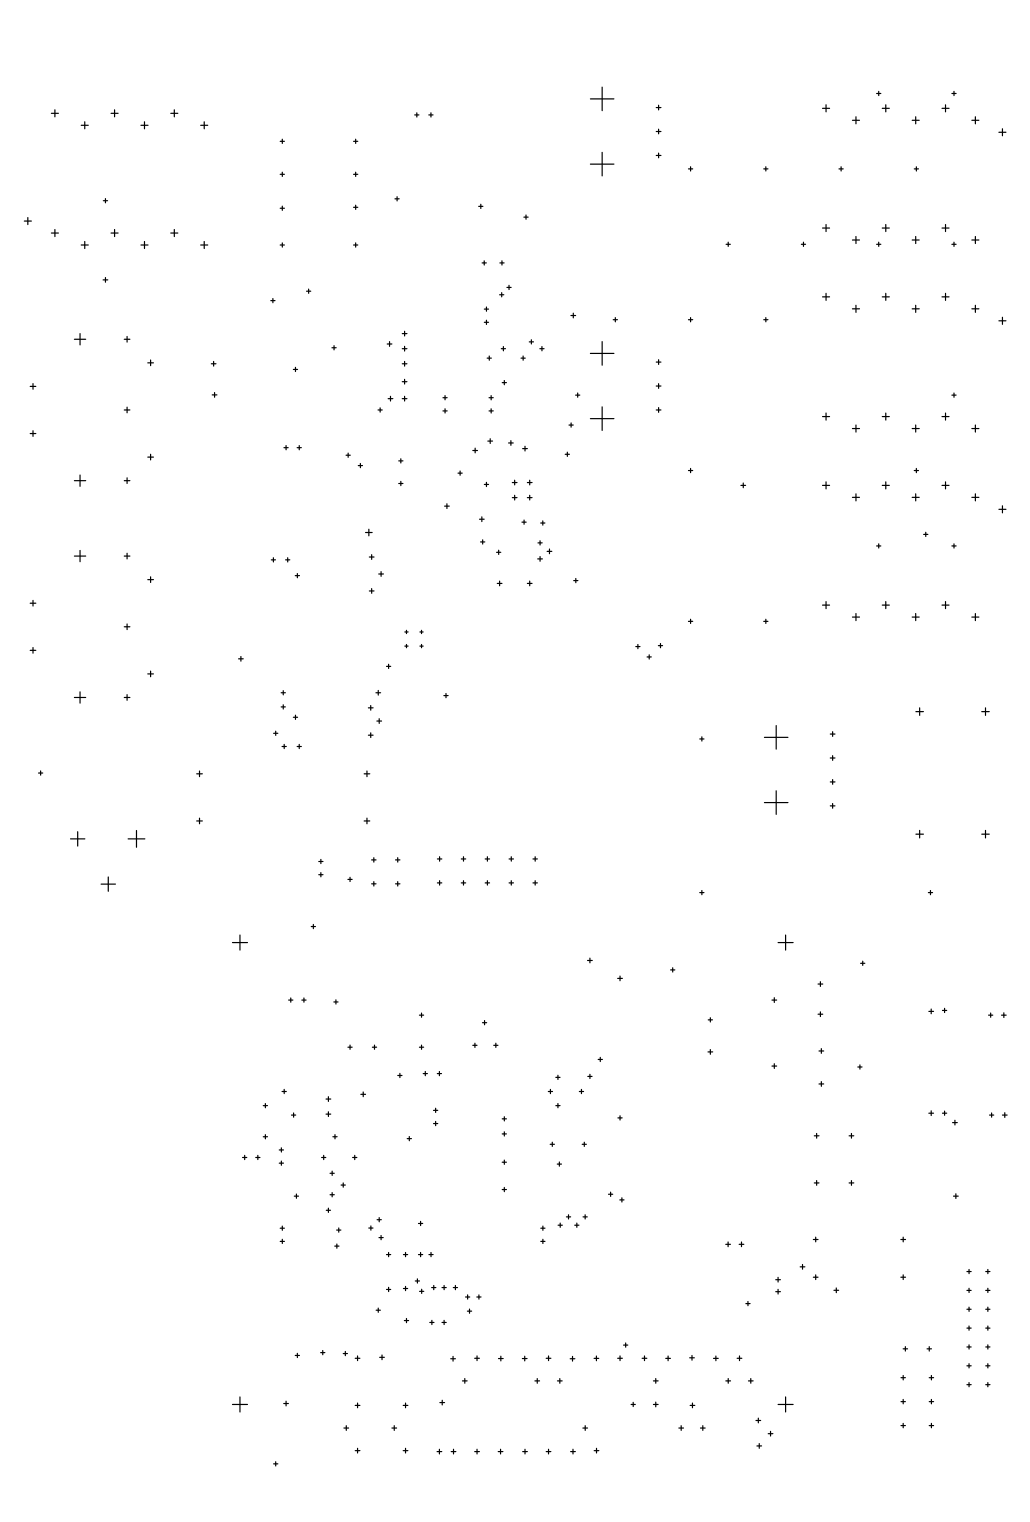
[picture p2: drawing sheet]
<svg xmlns="http://www.w3.org/2000/svg" width="363mm" height="537mm" viewBox="0 0 363 537" stroke-linecap="round" stroke-linejoin="round" font-family="sans-serif">
<g fill="none" stroke="#000" stroke-width=".42">
<path d="M18.1 40h2.5M19.4 38.7v2.5M39.2 40h2.5M40.4 38.7v2.5M60.2 40h2.5M61.5 38.7v2.5M147 39.8v1.5M152 39.8v1.5M208.3 34.9h8.3M212.4 30.7v8.3M231.5 37.9h1.7M232.3 37.1v1.7"/>
<path d="M290.2 38.2h2.5M291.4 37v2.5M309.2 33h1.5M310 32.2v1.5M311.2 38.2h2.5M312.5 37v2.5M332.3 38.2h2.5M333.6 37v2.5M335.8 33h1.5M336.5 32.2v1.5M28.7 44.2h2.4M29.9 43v2.4"/>
<path d="M49.7 44.2h2.5M51 43v2.4M70.8 44.2h2.5M72 43v2.4M98.8 49.9h1.5M99.6 49.1v1.5M124.7 49.9h1.5M125.5 49.1v1.5M146.3 40.5h1.5M151.3 40.5h1.5M208.3 57.9h8.3M212.4 53.7v8.4"/>
<path d="M231.5 54.8h1.7M231.5 46.4h1.7M232.3 45.6v1.6M232.3 54v1.7M242.9 59.6h1.5M243.6 58.8v1.5M269.4 59.6h1.5M270.2 58.8v1.5M296 59.6h1.5M296.7 58.8v1.5M300.7 42.4h2.5M302 41.2v2.5"/>
<path d="M321.8 42.4h2.5M322.5 59.6h1.5M323 41.2v2.5M323.3 58.8v1.5M342.8 42.4h2.5M344.1 41.2v2.5M352.4 46.7h2.5M353.6 45.4v2.5M8.6 78h2.5M9.8 76.7v2.5M36.5 70.8h1.4M37.2 70.1v1.5"/>
<path d="M98.8 61.5h1.5M98.8 73.5h1.5M99.6 60.7v1.5M99.6 72.7v1.5M124.7 73.1h1.5M124.7 61.5h1.5M125.5 60.7v1.5M125.5 72.4v1.5M139.3 70.1h1.5M140.1 69.4v1.5M168.9 72.8h1.5M169.6 72.1v1.4"/>
<path d="M184.8 76.6h1.5M185.6 75.8v1.5M291.4 79.2v2.5M312.5 79.2v2.5M333.6 79.2v2.5M18.1 82.2h2.5M19.4 81v2.5M28.7 86.4h2.4M29.9 85.2v2.5M36.4 98.7h1.6M37.2 97.9v1.7M39.2 82.2h2.5"/>
<path d="M40.4 81v2.5M49.7 86.4h2.5M51 85.2v2.5M60.2 82.2h2.5M61.5 81v2.5M70.8 86.4h2.5M72 85.2v2.5M98.8 86.4h1.5M99.6 85.7v1.5M124.7 86.4h1.5M125.5 85.7v1.5M170.1 92.8h1.5"/>
<path d="M170.8 92v1.5M176.3 92.8h1.5M177.1 92v1.5M256.2 86.2h1.4M256.9 85.4v1.5M282.7 86.2h1.5M283.4 85.4v1.5M290.2 80.4h2.5M300.7 84.7h2.5M302 83.4v2.5M309.2 86.2h1.5M310 85.4v1.5"/>
<path d="M311.2 80.4h2.5M321.8 84.7h2.5M323 83.4v2.5M332.3 80.4h2.5M335.8 86.2h1.5M336.5 85.4v1.5M342.8 84.7h2.5M344.1 83.4v2.5M26.2 119.7h4M28.2 117.7v4M43.8 119.7h2M44.8 118.7v2"/>
<path d="M95.5 106.1h1.5M96.3 105.3v1.5M108.1 102.7h1.5M108.9 102v1.5M141.9 117.7h1.7M142.7 116.9v1.6M170.9 113.7h1.5M170.9 109h1.5M171.6 108.3v1.5M171.6 113v1.5M176.2 104h1.5M177 103.2v1.5"/>
<path d="M178.8 101.4h1.5M179.6 100.7v1.4M187.5 119.9v1.5M201.4 111.3h1.7M202.2 110.5v1.6M216.3 112.8h1.5M217.1 112v1.5M242.9 112.8h1.5M243.6 112v1.5M269.4 112.8h1.5M270.2 112v1.5M290.2 104.7h2.5"/>
<path d="M291.4 103.5v2.5M300.7 108.9h2.5M302 107.7v2.5M311.2 104.7h2.5M312.5 103.5v2.5M321.8 108.9h2.5M323 107.7v2.5M332.3 104.7h2.5M333.6 103.5v2.5M342.8 108.9h2.5M344.1 107.7v2.5M352.4 113.2h2.5"/>
<path d="M353.6 111.9v2.5M10.6 136.3h2M11.6 135.3v2M52.1 128h2M53.1 127v2M74.5 128.3h1.7M74.9 139.3h1.6M75.4 127.5v1.7M75.7 138.5v1.6M103.5 130.3h1.5M104.2 129.6v1.5M117.1 122.7h1.5"/>
<path d="M117.8 121.9v1.5M136.6 121.4h1.7M137.4 120.5v1.7M137.8 139.8v1.7M141.9 134.7h1.7M141.9 128.3h1.7M141.9 123h1.7M142.7 122.2v1.6M142.7 127.5v1.7M142.7 133.8v1.7M142.7 139.8v1.7M157 139.6v1.5"/>
<path d="M171.9 126.3h1.4M172.6 125.6v1.5M173.3 139.6v1.5M176.8 123h1.5M177.2 135h1.5M177.6 122.3v1.5M177.9 134.2v1.5M183.8 126.3h1.5M184.5 125.6v1.5M186.7 120.6h1.5M190.4 123h1.5M191.2 122.3v1.5"/>
<path d="M203.1 139.4h1.4M203.8 138.6v1.5M208.3 124.7h8.3M212.4 120.5v8.3M231.5 136.2h1.7M231.5 127.7h1.7M232.3 126.9v1.7M232.3 135.4v1.6M335.8 139.4h1.5M336.5 138.6v1.5M10.6 152.9h2M11.6 151.9v2"/>
<path d="M43.8 144.6h2M44.8 143.6v2M100.2 157.9h1.5M100.9 157.2v1.5M104.8 157.9h1.5M105.6 157.2v1.5M122.8 159.8v1.5M133.4 144.6h1.5M134.1 143.9v1.5M136.9 140.6h1.7M141.9 140.6h1.7M156.3 145h1.5"/>
<path d="M156.3 140.3h1.5M157 144.2v1.5M166.8 158.9h1.7M167.6 158.1v1.7M172.1 155.6h1.7M172.5 145h1.5M172.5 140.3h1.5M172.9 154.8v1.6M173.3 144.2v1.5M179.4 156.3h1.7M180.2 155.4v1.7M184.4 158.3h1.6"/>
<path d="M185.2 157.4v1.7M200.1 159.5v1.5M200.7 150h1.5M201.5 149.2v1.5M208.3 147.7h8.3M212.4 143.5v8.3M231.5 144.6h1.7M232.3 143.8v1.7M290.2 147h2.5M291.4 145.7v2.5M300.7 151.2h2.5M302 149.9v2.5"/>
<path d="M311.2 147h2.5M312.5 145.7v2.5M321.8 151.2h2.5M323 149.9v2.5M332.3 147h2.5M333.6 145.7v2.5M342.8 151.2h2.5M344.1 149.9v2.5M26.2 169.6h4M28.2 167.6v4M43.8 169.6h2M44.8 168.6v2"/>
<path d="M52.1 161.3h2M53.1 160.3v2M122.1 160.6h1.5M126.4 164.3h1.5M127.1 163.5v1.5M140.7 170.6h1.5M140.7 162.6h1.5M141.4 161.8v1.5M141.4 169.8v1.5M156.8 178.5h1.7M157.7 177.7v1.7M161.6 166.9h1.5"/>
<path d="M162.3 166.2v1.5M170.9 170.9h1.5M171.6 170.2v1.4M180.7 175.6h1.7M180.7 170.2h1.7M181.6 169.4v1.7M181.6 174.7v1.7M186 175.6h1.7M186 170.2h1.7M186.9 169.4v1.7M186.9 174.7v1.7M199.4 160.3h1.5"/>
<path d="M242.9 166h1.5M243.6 165.2v1.5M261.4 171.2h1.6M262.2 170.4v1.7M290.2 171.2h2.5M291.4 170v2.5M300.7 175.5h2.5M302 174.2v2.5M311.2 171.2h2.5M312.5 170v2.5M321.8 175.5h2.5M322.5 166h1.5"/>
<path d="M323 174.2v2.5M323.3 165.2v1.5M332.3 171.2h2.5M333.6 170v2.5M342.8 175.5h2.5M344.1 174.2v2.5M352.4 179.7h2.5M353.6 178.4v2.5M26.2 196.2h4M28.2 194.2v4M43.8 196.2h2M44.8 195.2v2"/>
<path d="M95.7 197.5h1.5M96.4 196.8v1.5M100.8 197.5h1.4M101.5 196.8v1.5M129 187.9h2.3M130.1 186.7v2.3M130.3 196.5h1.6M131.1 195.7v1.6M169.2 183.2h1.6M169.5 191.2h1.5M170 182.3v1.7M170.3 190.4v1.5"/>
<path d="M175.2 194.8h1.5M175.9 194.1v1.5M184.1 184.2h1.5M184.9 183.5v1.5M189.7 197.2h1.7M189.8 191.5h1.5M190.5 190.8v1.5M190.5 196.3v1.7M190.7 184.5h1.5M191.5 183.8v1.5M193 194.5h1.7M193.8 193.7v1.6"/>
<path d="M309.2 192.6h1.5M310 191.9v1.4M325.8 188.5h1.5M326.6 187.8v1.5M335.8 192.6h1.5M336.5 191.9v1.4M10.6 212.8h2M11.6 211.8v2M52.1 204.5h2M53.1 203.5v2M104.2 203.1h1.4M104.9 202.3v1.5"/>
<path d="M130.3 208.5h1.6M131.1 207.6v1.7M133.6 202.5h1.7M134.4 201.7v1.6M175.4 205.8h1.7M176.3 205v1.6M186 205.8h1.7M186.9 205v1.6M202.4 204.8h1.5M203.1 204.1v1.5M242.9 219.2h1.5M243.6 218.5v1.5"/>
<path d="M269.4 219.2h1.5M270.2 218.5v1.5M290.2 213.5h2.5M291.4 212.2v2.5M300.7 217.7h2.5M302 216.4v2.5M311.2 213.5h2.5M312.5 212.2v2.5M321.8 217.7h2.5M323 216.4v2.5M332.3 213.5h2.5M333.6 212.2v2.5"/>
<path d="M342.8 217.7h2.5M344.1 216.4v2.5M10.6 229.4h2M11.6 228.4v2M43.8 221.1h2M44.8 220.1v2M52.1 237.7h2M53.1 236.7v2M84.2 232.4h1.6M85 231.6v1.7M136.3 235.1h1.5M137.1 234.3v1.5"/>
<path d="M142.8 227.9h1.2M142.8 222.9h1.2M143.4 222.4v1.1M143.4 227.4v1.1M148.1 227.9h1.2M148.1 222.9h1.2M148.7 222.4v1.1M148.7 227.4v1.1M224.3 228.1h1.5M225 227.4v1.4M228.3 231.8h1.5M229 231v1.5"/>
<path d="M232.3 227.8h1.4M233 227v1.5M26.2 246.1h4M28.2 244.1v4M43.8 246.1h2M44.8 245.1v2M96.5 258.7h1.5M97.3 257.9v1.5M99.2 244.4h1.5M99.2 249.4h1.5M99.9 243.6v1.5M99.9 248.6v1.5"/>
<path d="M103.5 253h1.5M104.2 252.3v1.5M130 259.4h1.6M130 249.7h1.6M130.8 248.9v1.6M130.8 258.5v1.7M132.6 244.4h1.7M132.9 254.4h1.7M133.4 243.6v1.6M133.8 253.5v1.7M156.6 245.4h1.5M157.3 244.6v1.5"/>
<path d="M247.6 259.9v1.5M273.8 256v8.3M292.9 259h1.7M293.7 258.1v1.7M323.1 251h2.7M324.4 249.7v2.7M346.3 251h2.7M347.7 249.7v2.7M13.6 272.7h1.5M14.3 272v1.5M69.4 273h2M70.4 272v2"/>
<path d="M99.5 263.3h1.5M100.3 262.6v1.5M104.8 263.3h1.5M105.6 262.6v1.5M128.5 273h2M129.5 272v2M246.9 260.7h1.5M269.7 260.1h8.3M273.8 279v8.3M292.9 267.4h1.7M292.9 275.9h1.7M293.7 266.6v1.6"/>
<path d="M293.7 275v1.7M24.9 295.9h5M27.4 293.4v5.1M45.2 295.9h5.9M48.2 293v5.9M69.4 289.6h2M70.4 288.6v2M128.5 289.6h2M129.5 288.6v2M269.7 283.1h8.3M292.9 284.3h1.7M293.7 283.5v1.6"/>
<path d="M323.1 294.3h2.7M324.4 292.9v2.7M346.3 294.3h2.7M347.7 292.9v2.7M35.7 311.9h5M38.2 309.4v5M112.5 303.9h1.4M112.5 308.6h1.4M113.2 303.2v1.5M113.2 307.8v1.5M122.7 310.2h1.5M123.5 309.5v1.5"/>
<path d="M131.1 303.4h1.6M131.1 311.8h1.6M131.9 302.6v1.5M131.9 311v1.6M139.5 303.4h1.6M139.5 311.8h1.6M140.3 302.6v1.5M140.3 311v1.6M154.3 311.5h1.6M154.3 303h1.6M155.1 302.2v1.6M155.1 310.7v1.5"/>
<path d="M162.7 311.5h1.6M162.7 303h1.6M163.5 302.2v1.6M163.5 310.7v1.5M171.2 311.5h1.5M171.2 303h1.5M171.9 302.2v1.6M171.9 310.7v1.5M179.6 311.5h1.5M179.6 303h1.5M180.4 302.2v1.6M180.4 310.7v1.5"/>
<path d="M188 311.5h1.6M188 303h1.6M188.8 302.2v1.6M188.8 310.7v1.5M246.9 314.9h1.5M247.6 314.1v1.5M327.5 314.9h1.5M328.2 314.1v1.5M82 332.5h5.3M84.7 329.9v5.3M109.8 326.9h1.5M110.5 326.1v1.5"/>
<path d="M207.3 338.8h1.6M208.1 338v1.7M274.5 332.5h5.3M277.1 329.9v5.3M303.6 339.8h1.5M304.4 339.1v1.5M101.8 352.8h1.5M102.6 352.1v1.5M106.5 352.8h1.5M107.2 352.1v1.5M117.8 353.5h1.5M118.5 352.7v1.5"/>
<path d="M148 358.1h1.5M148.7 357.4v1.5M217.9 345.2h1.7M218.7 344.3v1.7M236.6 342.2h1.5M237.3 341.4v1.5M249.8 359.8h1.5M250.6 359v1.5M272.3 352.8h1.7M273.2 352v1.6M288.6 347.1h1.7M288.6 357.8h1.7"/>
<path d="M289.4 357v1.6M289.4 346.3v1.7M327.7 356.8h1.6M328.5 356v1.6M332.5 356.5h1.5M333.2 355.7v1.5M348.7 358.1h1.5M349.5 357.4v1.5M353.3 358.1h1.7M354.1 357.3v1.7M122.7 369.4h1.5M123.5 368.7v1.5"/>
<path d="M131.4 369.4h1.5M132.1 368.7v1.5M140.3 379.4h1.5M141.1 378.7v1.5M148 369.4h1.5M148.7 368.7v1.5M149.3 378.7h1.5M150 378v1.5M154.3 378.7h1.5M155 378v1.5M166.8 368.8h1.5M167.5 368v1.5"/>
<path d="M170.2 360.8h1.5M170.9 360v1.5M174.2 368.8h1.5M174.9 368v1.5M196.8 379.3v1.5M207.4 379.7h1.5M208.1 379v1.5M211 373.8h1.5M211.8 373v1.5M249.8 371.1h1.6M250.6 370.3v1.6M272.3 376.1h1.7"/>
<path d="M273.2 375.3v1.6M288.9 370.8h1.7M289.8 369.9v1.7M302.6 376.4h1.5M303.4 375.7v1.5M92.9 390h1.5M93.6 389.3v1.5M99.5 385.1h1.5M100.3 384.3v1.5M102.8 393.4h1.5M103.6 392.6v1.5M115 393h1.7"/>
<path d="M115 387.7h1.7M115.9 386.9v1.7M115.9 392.2v1.7M127.3 386.1h1.7M128.1 385.2v1.7M152.9 396.4h1.5M152.9 391.7h1.5M153.7 391v1.5M153.7 395.6v1.5M177.2 394.7h1.5M177.9 394v1.5M177.9 399.3v1.5"/>
<path d="M193.4 385.1h1.5M194.2 384.3v1.5M196.1 390h1.5M196.1 380.1h1.5M196.8 389.3v1.5M204.4 385.1h1.5M205.1 384.3v1.5M218 394.4h1.5M218.7 393.6v1.5M288.1 399.9v1.6M288.9 382.4h1.7M289.8 381.6v1.6"/>
<path d="M300.4 399.9v1.6M327.7 392.7h1.6M328.5 391.9v1.6M332.5 392.7h1.5M333.2 392v1.5M336 396h1.7M336.9 395.2v1.7M349.1 393.4h1.5M349.8 392.6v1.5M353.6 393.4h1.7M354.5 392.5v1.7M85.6 408.3h1.5"/>
<path d="M86.3 407.6v1.5M90.2 408.3h1.5M91 407.6v1.5M92.9 401h1.5M93.6 400.3v1.5M98.5 410.3h1.5M98.5 405.7h1.5M99.3 404.9v1.5M99.3 409.6v1.5M113.4 408.3h1.5M114.2 407.6v1.5M116.4 413.9h1.5"/>
<path d="M117.2 413.2v1.5M117.4 401h1.5M118.2 400.3v1.5M120.3 418.1h1.5M121.1 417.3v1.5M124.4 408.3h1.5M125.1 407.6v1.5M143.6 401.7h1.5M144.4 400.9v1.5M177.2 400h1.5M177.2 419.6h1.5M177.2 410h1.5"/>
<path d="M177.9 409.3v1.4M177.9 418.9v1.5M194.1 403.7h1.5M194.8 402.9v1.5M196.6 410.7h1.5M197.3 409.9v1.5M205.4 403.7h1.5M206.1 402.9v1.5M287.3 417.3h1.6M287.3 400.7h1.6M288.1 416.5v1.6M299.5 417.3h1.7"/>
<path d="M299.5 400.7h1.7M300.4 416.5v1.6M98.8 437.9h1.5M98.8 433.3h1.5M99.6 432.5v1.5M99.6 437.2v1.5M103.8 422h1.5M104.6 421.2v1.5M115.1 427h1.5M115.9 426.2v1.5M116.4 421.5h1.5M117.2 420.7v1.5"/>
<path d="M118.1 439.6h1.5M118.8 433.9h1.5M118.8 438.8v1.5M119.5 433.2v1.5M130.1 433.2h1.5M130.8 432.5v1.5M133 430.3h1.5M133.7 436.6h1.5M133.8 429.5v1.5M134.4 435.9v1.5M147.6 431.6h1.5M148.4 430.9v1.5"/>
<path d="M190.8 437.9h1.5M190.8 433.3h1.5M191.5 432.5v1.5M191.5 437.2v1.5M196.9 432.2h1.5M197.6 431.5v1.5M199.8 429.3h1.5M200.6 428.5v1.5M202.7 432.2h1.5M203.5 431.5v1.5M205.7 429.3h1.5M206.4 428.5v1.5"/>
<path d="M214.7 421.3h1.5M215.4 420.6v1.5M218.6 423.3h1.5M219.4 422.6v1.5M256 439h1.7M256.9 438.1v1.7M260.8 439h1.6M261.6 438.1v1.7M286.9 437.3h1.7M287.8 436.4v1.7M317.8 437.3h1.7M318.6 436.4v1.7"/>
<path d="M336.4 422h1.6M337.2 421.1v1.7M136.3 442.6h1.5M136.3 454.9h1.5M137.1 441.8v1.5M137.1 454.1v1.5M142.3 442.6h1.5M142.3 454.6h1.5M143.1 441.8v1.5M143.1 453.8v1.5M146.5 451.9h1.5M147.2 451.2v1.4"/>
<path d="M147.6 442.6h1.5M148 455.6h1.5M148.4 441.8v1.5M148.8 454.8v1.5M151.3 442.6h1.5M152.1 441.8v1.5M152.3 454.2h1.5M153 453.5v1.5M155.9 454.2h1.5M156.7 453.5v1.5M159.9 454.2h1.5M160.7 453.5v1.5"/>
<path d="M164.2 457.6h1.5M165 456.8v1.5M168.2 457.6h1.5M169 456.8v1.5M263.1 459.9h1.5M263.9 459.1v1.5M273.7 451.5h1.6M273.7 455.7h1.6M274.5 450.6v1.7M274.5 454.8v1.7M282.3 446.9h1.6M283.1 446.1v1.6"/>
<path d="M286.9 450.6h1.7M287.8 449.7v1.7M294.2 455.2h1.7M295 454.4v1.6M317.8 450.6h1.7M318.6 449.7v1.7M341.1 448.6h1.5M341.1 455.2h1.5M341.9 447.8v1.5M341.9 454.5v1.5M347.7 448.6h1.5M347.7 455.2h1.5"/>
<path d="M348.5 447.8v1.5M348.5 454.5v1.5M104.2 478.2h1.4M104.9 477.4v1.5M113.1 477.2h1.5M113.9 476.4v1.5M121.1 477.5h1.5M121.8 476.8v1.5M125.3 479.2h1.7M126.1 478.3v1.7M132.7 462.2h1.5M133.4 461.5v1.5"/>
<path d="M133.9 478.8h1.7M134.8 478v1.7M142.7 465.9h1.4M143.4 465.1v1.5M151.6 466.5h1.5M152.4 465.8v1.5M155.9 466.5h1.5M156.7 465.8v1.5M159 479.3h1.7M159.8 478.5v1.7M164.9 462.5h1.5M165.6 461.8v1.5"/>
<path d="M167.5 479.2h1.6M168.3 478.3v1.7M175.9 479.3h1.6M176.7 478.4v1.7M184.3 479.3h1.6M185.1 478.4v1.7M192.7 479.2h1.6M193.5 478.3v1.7M201.1 479.3h1.7M202 478.5v1.7M209.6 479.2h1.6M210.4 478.4v1.6"/>
<path d="M217.9 479.2h1.7M218.7 478.3v1.7M220 474.5h1.5M220.7 473.8v1.5M226.5 479.2h1.7M227.4 478.3v1.7M234.9 479.2h1.6M235.7 478.4v1.6M243.3 479h1.7M244.1 478.2v1.6M251.7 479.2h1.7M252.5 478.4v1.6"/>
<path d="M260.1 479.2h1.6M260.9 478.3v1.7M318.6 475.8h1.6M319.4 475.1v1.5M327 475.8h1.6M327.8 475.1v1.5M341.1 475.2h1.5M341.1 468.5h1.5M341.1 461.9h1.5M341.9 461.1v1.5M341.9 467.8v1.5M341.9 474.4v1.5"/>
<path d="M347.7 475.2h1.5M347.7 468.5h1.5M347.7 461.9h1.5M348.5 461.1v1.5M348.5 467.8v1.5M348.5 474.4v1.5M82 495.5h5.3M84.7 492.8v5.3M100.1 495.1h1.6M100.9 494.3v1.7M125.3 495.8h1.7M126.1 495v1.6"/>
<path d="M142.2 495.8h1.7M143.1 495v1.6M155.2 494.8h1.6M156 494v1.6M163.1 487.2h1.7M164 486.3v1.7M188.7 487.2h1.7M189.5 486.3v1.7M196.7 487.2h1.6M197.5 486.3v1.7M222.6 495.5h1.5M223.4 494.7v1.5"/>
<path d="M230.5 495.5h1.7M230.5 487.2h1.7M231.3 486.3v1.7M231.3 494.6v1.7M243.5 495.8h1.6M244.3 495v1.6M256.1 487.2h1.6M256.9 486.3v1.7M264 487.2h1.7M264.9 486.3v1.7M274.5 495.5h5.3M277.1 492.8v5.3"/>
<path d="M317.8 494.5h1.6M317.8 486h1.6M318.6 485.2v1.6M318.6 493.7v1.5M327.8 494.5h1.6M327.8 486h1.6M328.6 485.2v1.6M328.6 493.7v1.5M341.1 488.5h1.5M341.1 481.8h1.5M341.9 481.1v1.5M341.9 487.7v1.5"/>
<path d="M347.7 488.5h1.5M347.7 481.8h1.5M348.5 481.1v1.5M348.5 487.7v1.5M96.5 516.4h1.5M97.3 515.7v1.5M121.3 503.8h1.7M122.2 502.9v1.7M125.3 511.8h1.7M126.1 510.9v1.7M138.3 503.8h1.6M139.1 502.9v1.7"/>
<path d="M142.2 511.8h1.7M143.1 510.9v1.7M154.2 512.1h1.6M155 511.3v1.6M159.2 512.1h1.6M160 511.3v1.6M167.5 512.1h1.6M168.3 511.3v1.6M175.8 512.1h1.6M176.6 511.3v1.6M184.4 512.1h1.6M185.2 511.3v1.6"/>
<path d="M192.7 512.1h1.6M193.5 511.3v1.6M201.3 512.1h1.7M202.1 511.3v1.6M205.6 503.8h1.7M206.5 502.9v1.7M209.6 511.8h1.7M210.4 510.9v1.7M239.5 503.8h1.6M240.3 502.9v1.7M247.1 503.8h1.7M247.9 502.9v1.7"/>
<path d="M266.7 501.1h1.6M267 510.1h1.7M267.5 500.3v1.6M267.8 509.3v1.6M271 505.8h1.7M271.8 504.9v1.7M317.8 502.9h1.6M318.6 502.1v1.6M327.8 502.9h1.6M328.6 502.1v1.6"/>
</g>
</svg>
